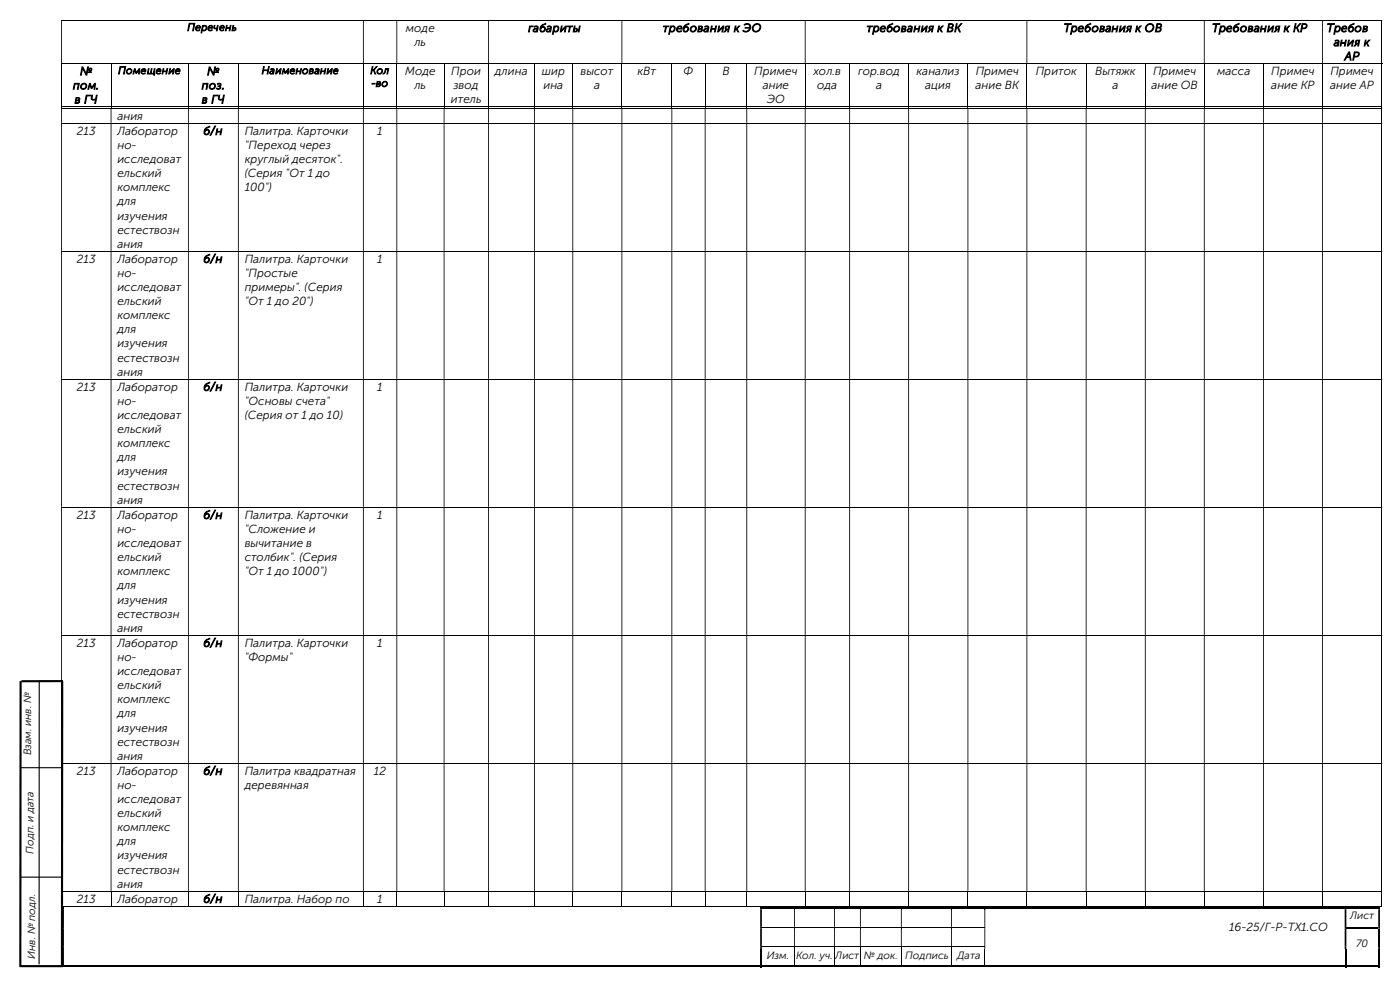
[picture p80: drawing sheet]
<svg xmlns="http://www.w3.org/2000/svg" width="420mm" height="297mm" viewBox="0 0 420 297" stroke-linecap="round" stroke-linejoin="round" font-family="sans-serif">
<defs><g id="words">
<g font-size="3.5">
<text x="121.8" y="9.6">моде</text>
<text x="158.5" y="9.6">габариты</text>
<text x="198.9" y="9.6">требования к ЭО</text>
<text x="260" y="9.6">требования к ВК</text>
<text x="319.1" y="9.6">Требования к ОВ</text>
<text x="363.6" y="9.6">Требования к КР</text>
<text x="398" y="9.6">Требов</text>
<text x="124.3" y="13.8">ль</text>
<text x="400.1" y="13.8">ания к</text>
<text x="24" y="22.5">№</text>
<text x="62.1" y="22.5">№</text>
<text x="121.5" y="22.5">Моде</text>
<text x="135.4" y="22.5">Прои</text>
<text x="148.5" y="22.5">длина</text>
<text x="162.6" y="22.5">шир</text>
<text x="174.2" y="22.5">высот</text>
<text x="191.2" y="22.5">кВт</text>
<text x="205.1" y="22.5">Ф</text>
<text x="216.7" y="22.5">В</text>
<text x="226.3" y="22.5">Примеч</text>
<text x="244" y="22.5">хол.в</text>
<text x="257.4" y="22.5">гор.вод</text>
<text x="275" y="22.5">канализ</text>
<text x="292.7" y="22.5">Примеч</text>
<text x="310.7" y="22.5">Приток</text>
<text x="328.5" y="22.5">Вытяжк</text>
<text x="345.9" y="22.5">Примеч</text>
<text x="365.1" y="22.5">масса</text>
<text x="381.4" y="22.5">Примеч</text>
<text x="399.1" y="22.5">Примеч</text>
<text x="403.4" y="18">АР</text>
<text x="21.9" y="26.8">пом.</text>
<text x="60.5" y="26.8">поз.</text>
<text x="124.3" y="26.8">ль</text>
<text x="136.1" y="26.8">звод</text>
<text x="163" y="26.8">ина</text>
<text x="178.2" y="26.8">а</text>
<text x="228.8" y="26.8">ание</text>
<text x="245.2" y="26.8">ода</text>
<text x="262.8" y="26.8">а</text>
<text x="277.5" y="26.8">ация</text>
<text x="292.7" y="26.8">ание ВК</text>
<text x="333.8" y="26.8">а</text>
<text x="345.4" y="26.8">ание ОВ</text>
<text x="381.4" y="26.8">ание КР</text>
<text x="399" y="26.8">ание АР</text>
<text x="22.4" y="31">в ГЧ</text>
<text x="35.2" y="35.9">ания</text>
<text x="60.5" y="31">в ГЧ</text>
<text x="135.3" y="31">итель</text>
<text x="230" y="31">ЭО</text>
<text x="23.1" y="40.4">213</text>
<text x="35.2" y="40.4">Лаборатор</text>
<text x="61" y="40.4">б/н</text>
<text x="73.4" y="40.4">Палитра. Карточки</text>
<text x="113.2" y="40.4">1</text>
<text x="35.2" y="44.6">но-</text>
<text x="73.4" y="44.6">&quot;Переход через</text>
<text x="35.2" y="48.9">исследоват</text>
<text x="35.2" y="53.1">ельский</text>
<text x="73.4" y="48.9">круглый десяток&quot;.</text>
<text x="73.4" y="53.1">(Серия &quot;От 1 до</text>
<text x="35.2" y="57.3">комплекс</text>
<text x="73.4" y="57.3">100&quot;)</text>
<text x="35.2" y="61.6">для</text>
<text x="35.2" y="65.8">изучения</text>
<text x="35.2" y="70">естествозн</text>
<text x="35.2" y="74.3">ания</text>
<text x="23.1" y="78.7">213</text>
<text x="35.2" y="78.7">Лаборатор</text>
<text x="35.2" y="83">но-</text>
<text x="61" y="78.7">б/н</text>
<text x="73.4" y="78.7">Палитра. Карточки</text>
<text x="73.4" y="83">&quot;Простые</text>
<text x="113.2" y="78.7">1</text>
<text x="35.2" y="87.2">исследоват</text>
<text x="73.4" y="87.2">примеры&quot;. (Серия</text>
<text x="35.2" y="91.4">ельский</text>
<text x="35.2" y="95.7">комплекс</text>
<text x="73.4" y="91.4">&quot;От 1 до 20&quot;)</text>
<text x="35.2" y="99.9">для</text>
<text x="35.2" y="104.1">изучения</text>
<text x="35.2" y="108.4">естествозн</text>
<text x="35.2" y="112.6">ания</text>
<text x="23.1" y="117.1">213</text>
<text x="35.2" y="117.1">Лаборатор</text>
<text x="61" y="117.1">б/н</text>
<text x="73.4" y="117.1">Палитра. Карточки</text>
<text x="113.2" y="117.1">1</text>
<text x="35.2" y="121.3">но-</text>
<text x="35.2" y="125.6">исследоват</text>
<text x="73.4" y="121.3">&quot;Основы счета&quot;</text>
<text x="73.4" y="125.6">(Серия от 1 до 10)</text>
<text x="35.2" y="129.8">ельский</text>
<text x="35.2" y="134">комплекс</text>
<text x="35.2" y="138.3">для</text>
<text x="35.2" y="142.5">изучения</text>
<text x="35.2" y="146.7">естествозн</text>
<text x="23.1" y="155.5">213</text>
<text x="35.2" y="155.5">Лаборатор</text>
<text x="35.2" y="151">ания</text>
<text x="61" y="155.5">б/н</text>
<text x="73.4" y="155.5">Палитра. Карточки</text>
<text x="113.2" y="155.5">1</text>
<text x="35.2" y="159.7">но-</text>
<text x="73.4" y="159.7">&quot;Сложение и</text>
<text x="35.2" y="164">исследоват</text>
<text x="73.4" y="164">вычитание в</text>
<text x="35.2" y="168.2">ельский</text>
<text x="35.2" y="172.4">комплекс</text>
<text x="73.4" y="168.2">столбик&quot;. (Серия</text>
<text x="73.4" y="172.4">&quot;От 1 до 1000&quot;)</text>
<text x="35.2" y="176.7">для</text>
<text x="35.2" y="180.9">изучения</text>
<text x="35.2" y="185.1">естествозн</text>
<text x="35.2" y="189.4">ания</text>
<text x="23.1" y="193.8">213</text>
<text x="35.2" y="193.8">Лаборатор</text>
<text x="61" y="193.8">б/н</text>
<text x="73.4" y="193.8">Палитра. Карточки</text>
<text x="113.2" y="193.8">1</text>
<text x="35.2" y="198.1">но-</text>
<text x="35.2" y="202.3">исследоват</text>
<text x="73.4" y="198.1">&quot;Формы&quot;</text>
<text x="35.2" y="206.5">ельский</text>
<text x="35.2" y="210.8">комплекс</text>
<text x="35.2" y="215">для</text>
<text x="35.2" y="219.2">изучения</text>
<text x="35.2" y="223.5">естествозн</text>
<text x="35.2" y="227.7">ания</text>
<text x="23.1" y="232.2">213</text>
<text x="35.2" y="232.2">Лаборатор</text>
<text x="61" y="232.2">б/н</text>
<text x="73.4" y="232.2">Палитра квадратная</text>
<text x="112.2" y="232.2">12</text>
<text x="35.2" y="236.4">но-</text>
<text x="73.4" y="236.4">деревянная</text>
<text x="35.2" y="240.7">исследоват</text>
<text x="35.2" y="244.9">ельский</text>
<text x="35.2" y="249.1">комплекс</text>
<text x="35.2" y="253.4">для</text>
<text x="35.2" y="257.6">изучения</text>
<text x="35.2" y="261.8">естествозн</text>
<text x="35.2" y="266.1">ания</text>
<text x="23.1" y="270.6">213</text>
<text x="35.2" y="270.6">Лаборатор</text>
<text x="61" y="270.6">б/н</text>
<text x="73.4" y="270.6">Палитра. Набор по</text>
<text x="113.2" y="270.6">1</text>
<text x="368.7" y="279">16-25/Г-Р-ТХ1.СО</text>
</g>
<g font-size="3.2">
<text x="56.2" y="9.2">Перечень</text>
<text x="35.4" y="22.2">Помещение</text>
<text x="78.5" y="22.2">Наименование</text>
<text x="111.1" y="22.2">Кол</text>
<text x="111.4" y="26">-во</text>
<text x="9.4" y="226.4" transform="rotate(-90 9.4 226.4)">Взам. инв. №</text>
<text x="10.1" y="255.9" transform="rotate(-90 10.1 255.9)">Подп. и дата</text>
<text x="405" y="275.5">Лист</text>
<text x="10.5" y="287.4" transform="rotate(-90 10.5 287.4)">Инв. № подл.</text>
<text x="230" y="287.4">Изм.</text>
<text x="238.8" y="287.4">Кол. уч.</text>
<text x="250.6" y="287.4">Лист</text>
<text x="259.2" y="287.4">№ док.</text>
<text x="271.6" y="287.4">Подпись</text>
<text x="287.1" y="287.4">Дата</text>
<text x="406.8" y="283.8">70</text>
</g>
</g></defs>
<g fill="none" stroke="#000" stroke-width=".3">
<path d="M18.3 6.1h396.1M18.3 19.1h396.4M18.5 19.2v13M33.3 19.2v13M56.5 19.2v13M71.5 19.2v13M109 19.2v13M119 19.2v13M133.2 19.2v13M146.6 19.2v13M160.3 19.2v13M171.8 19.2v13"/>
<path d="M186.6 19.2v13M201.5 19.2v13M211.5 19.2v13M224 19.2v13M241.6 19.2v13M254.9 19.2v13M272.6 19.2v13M290.4 19.2v13M308.1 19.2v13M325.8 19.2v13M343.6 19.2v13M361.3 19.2v13"/>
<path d="M379.1 19.2v13M396.7 19.2v13M414.5 6.3v12.7M414.5 19.2v13M18.3 32h14.9M18.3 32.4h396.1M18.3 37h396.1M33.4 32h23M56.6 32h14.8M71.6 32h37.3M109.1 32h9.8M119.2 32h13.9"/>
<path d="M133.3 32h13.1M146.7 32h13.5M160.4 32h11.3M172 32h14.4M186.7 32h14.7M201.7 32h9.7M211.7 32h12.2M224.2 32h17.2M241.7 32h13.1M255 32h17.5M272.7 32h17.5M290.5 32h17.4"/>
<path d="M308.2 32h17.5M326 32h17.5M343.7 32h17.4M361.4 32h17.5M379.2 32h17.4M396.9 32h17.5M414.5 32.6v4.2M414.5 37.1v38.1M18.3 75.3h396.1M414.5 75.4v38.1M18.3 113.7h396.1M414.5 113.8v38.1"/>
<path d="M18.3 152h396.1M414.5 152.1v38.2M18.3 190.4h396.1M414.5 190.5v38.1M18.3 228.8h396.1M414.5 228.9v38.1M18.3 267.1h396.1M18.3 271.7h14.9M18.5 267.3v4.5M33.3 267.3v4.5M33.4 271.7h23M56.5 267.3v4.5"/>
<path d="M56.6 271.7h14.8M71.5 267.3v4.5M71.6 271.7h37.3M109 267.3v4.5M109.1 271.7h9.8M119 267.3v4.5M119.2 271.7h13.9M133.2 267.3v4.5M133.3 271.7h13.1M146.6 267.3v4.5M146.7 271.7h13.5M160.3 267.3v4.5"/>
<path d="M160.4 271.7h11.3M171.8 267.3v4.5M172 271.7h14.4M186.6 267.3v4.5M186.7 271.7h14.7M201.5 267.3v4.5M201.7 271.7h9.7M211.5 267.3v4.5M211.7 271.7h12.2M224 267.3v4.5M224.2 271.7h17.2M228.6 277.9h9.6"/>
<path d="M238.5 277.9h11.7M241.6 267.3v4.5M241.7 271.7h13.1M250.5 277.9h7.5M254.9 267.3v4.5M255 271.7h17.5M258.2 277.9h12.1M270.5 277.9h14.8M272.6 267.3v4.5M272.7 271.7h17.5M285.6 277.9h9.7M290.4 267.3v4.5"/>
<path d="M290.5 271.7h17.4M308.1 267.3v4.5M308.2 271.7h17.5M325.8 267.3v4.5M326 271.7h17.5M343.6 267.3v4.5M343.7 271.7h17.4M361.3 267.3v4.5M361.4 271.7h17.5M379.1 267.3v4.5M379.2 271.7h17.4M396.7 267.3v4.5"/>
<path d="M396.9 271.7h17.5M414.5 267.3v4.5M228.6 283.8h9.6M238.3 284.4v5M238.5 283.8h11.7M250.4 284.4v5M250.5 283.8h7.5M258.1 284.4v5M258.2 283.8h12.1M270.4 284.4v5M270.5 283.8h14.8M285.5 284.4v5"/>
<path d="M285.6 283.8h9.7M295.4 284.4v5"/>
</g>
<g fill="#000">
<path d="M414.4 6h.3v.3h-.3zM18.3 6.3h.3v12.7h-.3zM108.9 6.3h.2v12.7h-.2zM118.9 6.3h.3v12.7h-.3zM146.4 6.3h.3v12.7h-.3zM186.4 6.3h.3v12.7h-.3zM241.4 6.3h.3v12.7h-.3zM307.9 6.3h.3v12.7h-.3zM361.1 6.3h.3v12.7h-.3zM396.6 6.3h.3v12.7h-.3z" fill-rule="evenodd"/>
<path d="M414.4 32.3h.3v.3h-.3zM18.3 32.6h.3v4.2h-.3zM33.2 32.6h.2v4.2h-.2zM56.4 32.6h.2v4.2h-.2zM71.4 32.6h.2v4.2h-.2zM108.9 32.6h.2v4.2h-.2zM118.9 32.6h.3v4.2h-.3zM133.1 32.6h.2v4.2h-.2zM146.4 32.6h.3v4.2h-.3zM160.2 32.6h.2v4.2h-.2zM171.7 32.6h.3v4.2h-.3zM186.4 32.6h.3v4.2h-.3zM201.4 32.6h.3v4.2h-.3zM211.4 32.6h.3v4.2h-.3zM223.9 32.6h.3v4.2h-.3zM241.4 32.6h.3v4.2h-.3zM254.8 32.6h.2v4.2h-.2zM272.5 32.6h.2v4.2h-.2zM290.2 32.6h.3v4.2h-.3zM307.9 32.6h.3v4.2h-.3zM325.7 32.6h.3v4.2h-.3zM343.5 32.6h.2v4.2h-.2zM361.1 32.6h.3v4.2h-.3zM378.9 32.6h.3v4.2h-.3zM396.6 32.6h.3v4.2h-.3z" fill-rule="evenodd"/>
<path d="M414.4 36.8h.3v.3h-.3zM18.3 37.1h.3v38.1h-.3zM33.2 37.1h.2v38.1h-.2zM56.4 37.1h.2v38.1h-.2zM71.4 37.1h.2v38.1h-.2zM108.9 37.1h.2v38.1h-.2zM118.9 37.1h.3v38.1h-.3zM133.1 37.1h.2v38.1h-.2zM146.4 37.1h.3v38.1h-.3zM160.2 37.1h.2v38.1h-.2zM171.7 37.1h.3v38.1h-.3zM186.4 37.1h.3v38.1h-.3zM201.4 37.1h.3v38.1h-.3zM211.4 37.1h.3v38.1h-.3zM223.9 37.1h.3v38.1h-.3zM241.4 37.1h.3v38.1h-.3zM254.8 37.1h.2v38.1h-.2zM272.5 37.1h.2v38.1h-.2zM290.2 37.1h.3v38.1h-.3zM307.9 37.1h.3v38.1h-.3zM325.7 37.1h.3v38.1h-.3zM343.5 37.1h.2v38.1h-.2zM361.1 37.1h.3v38.1h-.3zM378.9 37.1h.3v38.1h-.3zM396.6 37.1h.3v38.1h-.3z" fill-rule="evenodd"/>
<path d="M414.4 75.2h.3v.2h-.3zM18.3 75.4h.3v38.1h-.3zM33.2 75.4h.2v38.1h-.2zM56.4 75.4h.2v38.1h-.2zM71.4 75.4h.2v38.1h-.2zM108.9 75.4h.2v38.1h-.2zM118.9 75.4h.3v38.1h-.3zM133.1 75.4h.2v38.1h-.2zM146.4 75.4h.3v38.1h-.3zM160.2 75.4h.2v38.1h-.2zM171.7 75.4h.3v38.1h-.3zM186.4 75.4h.3v38.1h-.3zM201.4 75.4h.3v38.1h-.3zM211.4 75.4h.3v38.1h-.3zM223.9 75.4h.3v38.1h-.3zM241.4 75.4h.3v38.1h-.3zM254.8 75.4h.2v38.1h-.2zM272.5 75.4h.2v38.1h-.2zM290.2 75.4h.3v38.1h-.3zM307.9 75.4h.3v38.1h-.3zM325.7 75.4h.3v38.1h-.3zM343.5 75.4h.2v38.1h-.2zM361.1 75.4h.3v38.1h-.3zM378.9 75.4h.3v38.1h-.3zM396.6 75.4h.3v38.1h-.3z" fill-rule="evenodd"/>
<path d="M414.4 113.5h.3v.3h-.3zM18.3 113.8h.3v38.1h-.3zM33.2 113.8h.2v38.1h-.2zM56.4 113.8h.2v38.1h-.2zM71.4 113.8h.2v38.1h-.2zM108.9 113.8h.2v38.1h-.2zM118.9 113.8h.3v38.1h-.3zM133.1 113.8h.2v38.1h-.2zM146.4 113.8h.3v38.1h-.3zM160.2 113.8h.2v38.1h-.2zM171.7 113.8h.3v38.1h-.3zM186.4 113.8h.3v38.1h-.3zM201.4 113.8h.3v38.1h-.3zM211.4 113.8h.3v38.1h-.3zM223.9 113.8h.3v38.1h-.3zM241.4 113.8h.3v38.1h-.3zM254.8 113.8h.2v38.1h-.2zM272.5 113.8h.2v38.1h-.2zM290.2 113.8h.3v38.1h-.3zM307.9 113.8h.3v38.1h-.3zM325.7 113.8h.3v38.1h-.3zM343.5 113.8h.2v38.1h-.2zM361.1 113.8h.3v38.1h-.3zM378.9 113.8h.3v38.1h-.3zM396.6 113.8h.3v38.1h-.3z" fill-rule="evenodd"/>
<path d="M414.4 151.9h.3v.2h-.3zM18.3 152.1h.3v38.2h-.3zM33.2 152.1h.2v38.2h-.2zM56.4 152.1h.2v38.2h-.2zM71.4 152.1h.2v38.2h-.2zM108.9 152.1h.2v38.2h-.2zM118.9 152.1h.3v38.2h-.3zM133.1 152.1h.2v38.2h-.2zM146.4 152.1h.3v38.2h-.3zM160.2 152.1h.2v38.2h-.2zM171.7 152.1h.3v38.2h-.3zM186.4 152.1h.3v38.2h-.3zM201.4 152.1h.3v38.2h-.3zM211.4 152.1h.3v38.2h-.3zM223.9 152.1h.3v38.2h-.3zM241.4 152.1h.3v38.2h-.3zM254.8 152.1h.2v38.2h-.2zM272.5 152.1h.2v38.2h-.2zM290.2 152.1h.3v38.2h-.3zM307.9 152.1h.3v38.2h-.3zM325.7 152.1h.3v38.2h-.3zM343.5 152.1h.2v38.2h-.2zM361.1 152.1h.3v38.2h-.3zM378.9 152.1h.3v38.2h-.3zM396.6 152.1h.3v38.2h-.3z" fill-rule="evenodd"/>
<path d="M414.4 190.3h.3v.2h-.3zM18.3 190.5h.3v38.1h-.3zM33.2 190.5h.2v38.1h-.2zM56.4 190.5h.2v38.1h-.2zM71.4 190.5h.2v38.1h-.2zM108.9 190.5h.2v38.1h-.2zM118.9 190.5h.3v38.1h-.3zM133.1 190.5h.2v38.1h-.2zM146.4 190.5h.3v38.1h-.3zM160.2 190.5h.2v38.1h-.2zM171.7 190.5h.3v38.1h-.3zM186.4 190.5h.3v38.1h-.3zM201.4 190.5h.3v38.1h-.3zM211.4 190.5h.3v38.1h-.3zM223.9 190.5h.3v38.1h-.3zM241.4 190.5h.3v38.1h-.3zM254.8 190.5h.2v38.1h-.2zM272.5 190.5h.2v38.1h-.2zM290.2 190.5h.3v38.1h-.3zM307.9 190.5h.3v38.1h-.3zM325.7 190.5h.3v38.1h-.3zM343.5 190.5h.2v38.1h-.2zM361.1 190.5h.3v38.1h-.3zM378.9 190.5h.3v38.1h-.3zM396.6 190.5h.3v38.1h-.3z" fill-rule="evenodd"/>
<path d="M414.4 228.6h.3v.3h-.3zM18.3 228.9h.3v38.1h-.3zM33.2 228.9h.2v38.1h-.2zM56.4 228.9h.2v38.1h-.2zM71.4 228.9h.2v38.1h-.2zM108.9 228.9h.2v38.1h-.2zM118.9 228.9h.3v38.1h-.3zM133.1 228.9h.2v38.1h-.2zM146.4 228.9h.3v38.1h-.3zM160.2 228.9h.2v38.1h-.2zM171.7 228.9h.3v38.1h-.3zM186.4 228.9h.3v38.1h-.3zM201.4 228.9h.3v38.1h-.3zM211.4 228.9h.3v38.1h-.3zM223.9 228.9h.3v38.1h-.3zM241.4 228.9h.3v38.1h-.3zM254.8 228.9h.2v38.1h-.2zM272.5 228.9h.2v38.1h-.2zM290.2 228.9h.3v38.1h-.3zM307.9 228.9h.3v38.1h-.3zM325.7 228.9h.3v38.1h-.3zM343.5 228.9h.2v38.1h-.2zM361.1 228.9h.3v38.1h-.3zM378.9 228.9h.3v38.1h-.3zM396.6 228.9h.3v38.1h-.3z" fill-rule="evenodd"/>
<path d="M18.8 272.5h.4v5.3h-.4zM228 272.5h.6v5.3h-.6zM238.2 272.5h.3v5.3h-.3zM250.2 272.5h.3v5.3h-.3zM258 272.5h.2v5.3h-.2zM270.3 272.5h.2v5.3h-.2zM285.3 272.5h.3v5.3h-.3zM295.3 272.5h.3v5.3h-.3zM403.4 272.5h.5v5.3h-.5zM413.5 272.5h.5v5.3h-.5z" fill-rule="evenodd"/>
<path d="M18.8 277.8h.4v.5h-.4zM228 277.8h.6v.5h-.6z" fill-rule="evenodd"/>
<path d="M228 271.9h.6v.6h-.6z" fill-rule="evenodd"/>
<path d="M238.2 271.9h12v.6h-12z" fill-rule="evenodd"/>
<path d="M250.2 271.9h7.8v.6h-7.8z" fill-rule="evenodd"/>
<path d="M258 271.9h12.3v.6h-12.3z" fill-rule="evenodd"/>
<path d="M270.3 271.9h15v.6h-15z" fill-rule="evenodd"/>
<path d="M285.3 271.9h10v.6h-10z" fill-rule="evenodd"/>
<path d="M295.3 271.9h108.1v.6h-108.1z" fill-rule="evenodd"/>
<path d="M295.3 277.8h.3v.5h-.3zM403.4 277.8h.5v.5h-.5z" fill-rule="evenodd"/>
<path d="M403.4 271.9h.5v.6h-.5z" fill-rule="evenodd"/>
<path d="M413.5 271.9h.5v.6h-.5z" fill-rule="evenodd"/>
<path d="M413.5 277.8h.5v.5h-.5zM18.8 278.3h.4v5.3h-.4zM228 278.3h.6v5.3h-.6zM238.2 278.3h.3v5.3h-.3zM250.2 278.3h.3v5.3h-.3zM258 278.3h.2v5.3h-.2zM270.3 278.3h.2v5.3h-.2zM285.3 278.3h.3v5.3h-.3zM295.3 278.3h.3v5.3h-.3zM403.4 278.3h.5v5.3h-.5z" fill-rule="evenodd"/>
<path d="M18.8 283.6h.4v.8h-.4zM228 283.6h.6v.8h-.6z" fill-rule="evenodd"/>
<path d="M228 284.4h.6v5.5h-.6z" fill-rule="evenodd"/>
<path d="M238.2 289.4h12v.5h-12z" fill-rule="evenodd"/>
<path d="M250.2 289.4h7.8v.5h-7.8z" fill-rule="evenodd"/>
<path d="M258 289.4h12.3v.5h-12.3z" fill-rule="evenodd"/>
<path d="M270.3 289.4h15v.5h-15z" fill-rule="evenodd"/>
<path d="M285.3 289.4h10v.5h-10z" fill-rule="evenodd"/>
<path d="M295.3 283.6h.3v.8h-.3zM403.4 283.6h.5v.8h-.5zM413.5 283.6h.5v.8h-.5zM18.8 284.4h.4v5h-.4z" fill-rule="evenodd"/>
<path d="M295.3 289.4h108.1v.5h-108.1z" fill-rule="evenodd"/>
<path d="M403.4 284.4h.5v5.5h-.5z" fill-rule="evenodd"/>
<path d="M413.5 284.4h.5v5.5h-.5z" fill-rule="evenodd"/>
</g>
<g fill="#000">
<path d="M414.4 31.9h.3v.3h-.3zM18.8 271.9h.4v.6h-.4zM228.6 271.9h9.6v.6h-9.6zM238.2 272.5h.3zM238.2 277.8h.3v.5h-.3zM250.2 272.5h.3zM250.2 277.8h.3v.5h-.3zM258 272.5h.2zM258 277.8h.2v.5h-.2zM270.3 272.5h.2zM270.3 277.8h.2v.5h-.2zM285.3 272.5h.3z"/>
<path d="M285.3 277.8h.3v.5h-.3zM295.3 272.5h.3zM403.9 271.9h9.6v.6h-9.6zM403.9 277.8h9.6v.5h-9.6zM413.5 278.3h.5v5.3h-.5zM414.4 267h.3v.3h-.3zM414.4 271.5h.3v.3h-.3zM18.8 289.4h209.2v.5h-209.2zM228.6 289.4h9.6v.5h-9.6zM238.2 283.6h.3v.8h-.3zM250.2 283.6h.3v.8h-.3zM258 283.6h.2v.8h-.2z"/>
<path d="M270.3 283.6h.2v.8h-.2zM285.3 283.6h.3v.8h-.3zM403.9 289.4h9.6v.5h-9.6zM413.5 289.4h.5v.5h-.5z"/>
</g>
<path d="M6.2 204.1l-.1 85.7M18.7 204.1l-.1 85.7M18.9 204.1l-12.5 .1M6.1 289.6h12.8" fill="none" stroke="#000" stroke-width=".64" stroke-linecap="butt"/>
<path d="M11.8 204.1l-.1 84.9M6 230.1h12.6M6 262.9h12.4" fill="none" stroke="#000" stroke-width=".34"/>
<use href="#words"/>
</svg>
